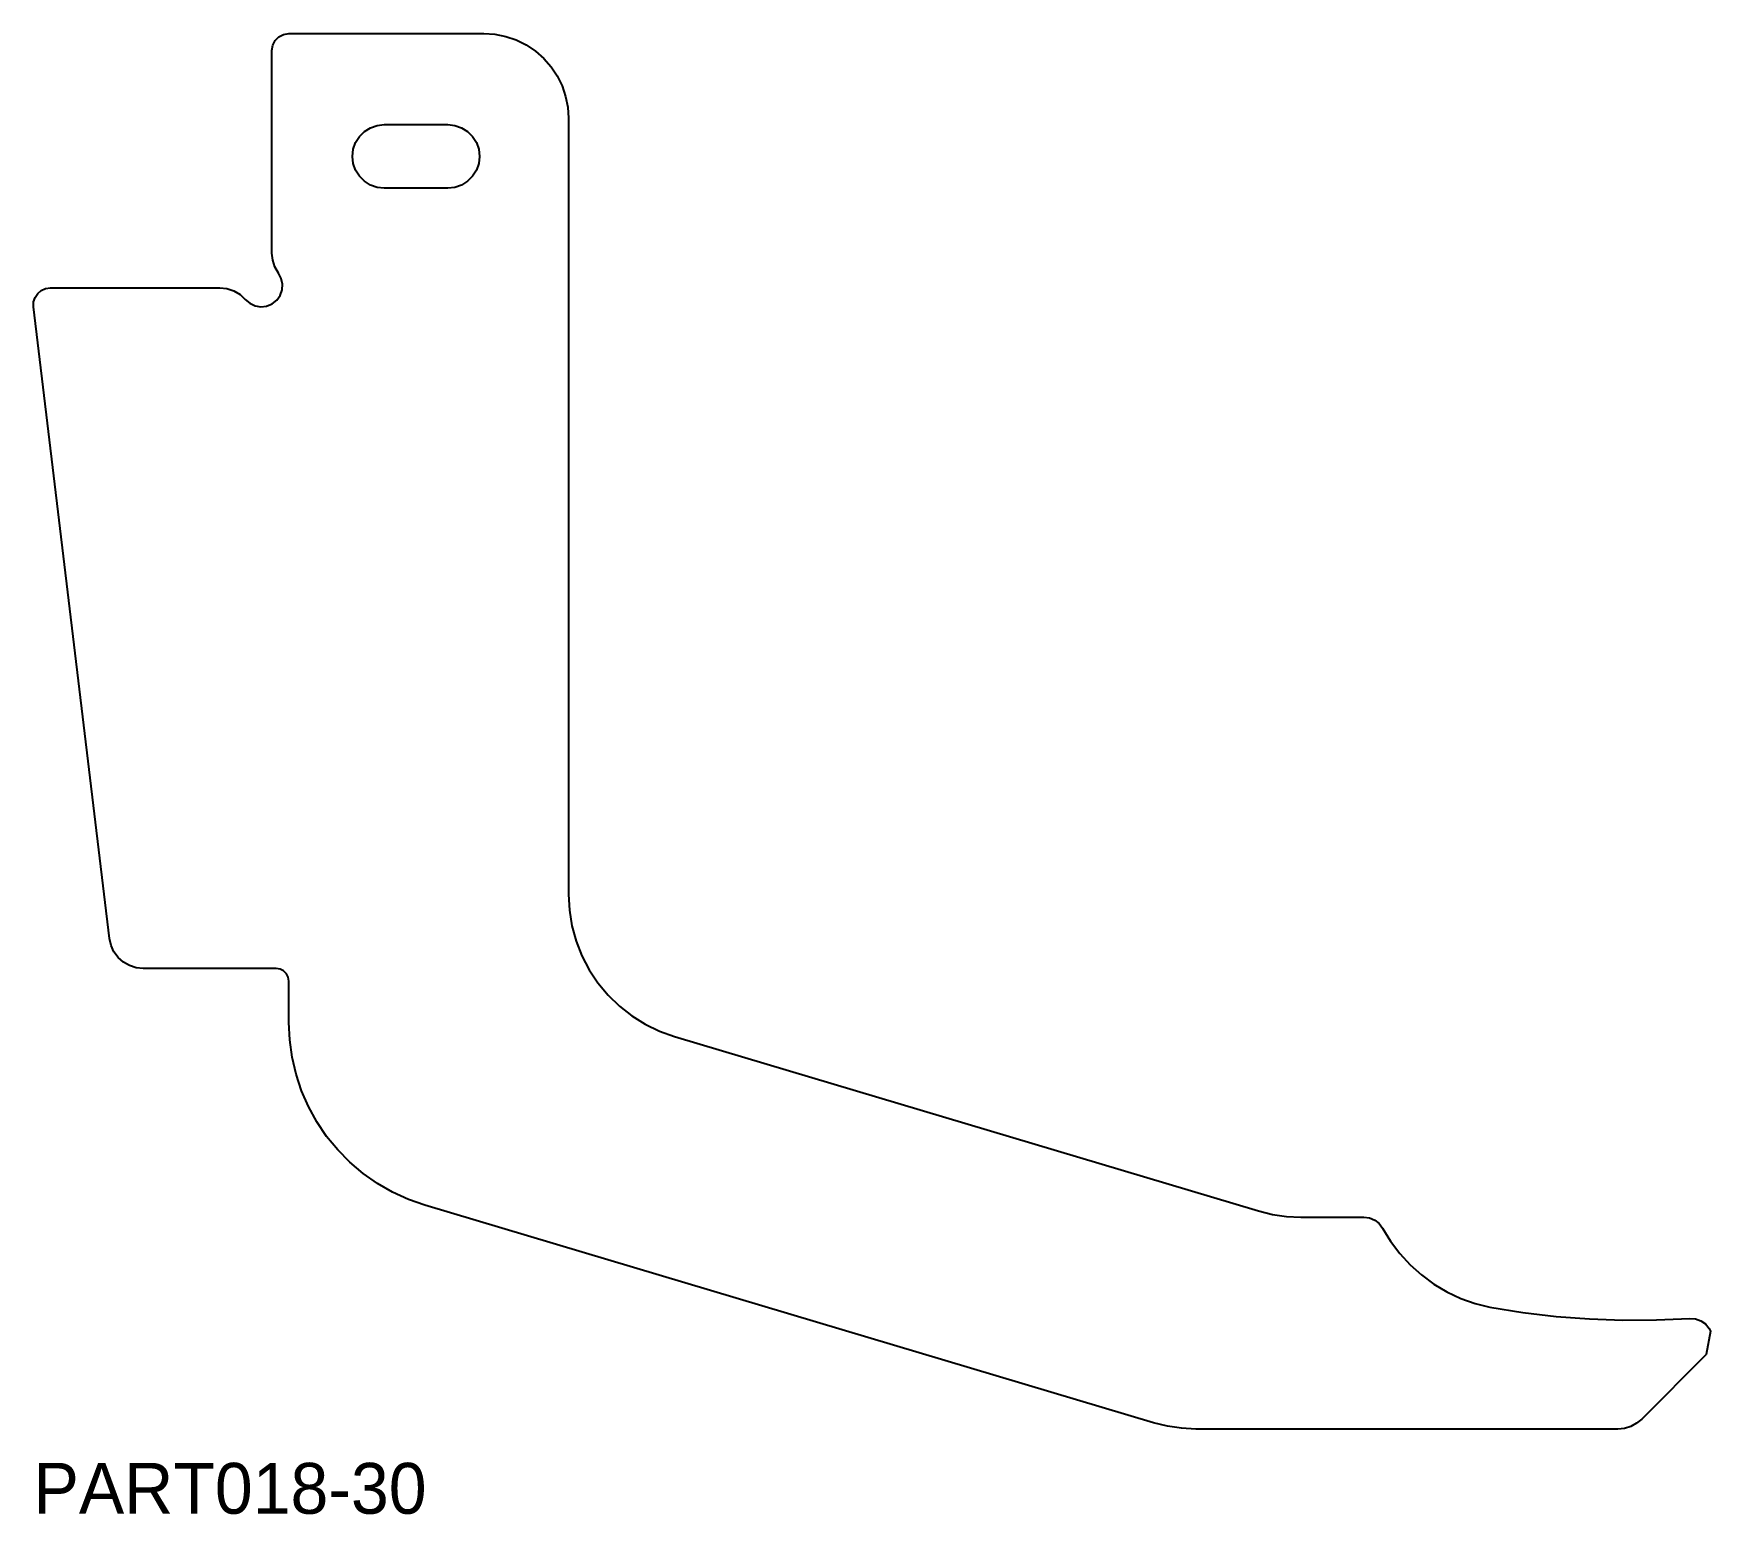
# Model space of a CAD drawing. Header units: millimetres. Extents: x 0 to 7985, y -20 to 1906.
# Drawn here: x 3878.5 to 4274.3, y 927.6 to 1277.1 of the extents above; entities that cross this region are included whole.
import ezdxf

# ---------------------------------------------------------------- set-up
doc = ezdxf.new("R2010")
doc.units = ezdxf.units.MM
doc.layers.add('LABEL', color=7, linetype='Continuous')
doc.layers.add('PART018-30', color=7, linetype='Continuous')

msp = doc.modelspace()

# ---------------------------------------------------------------- linework, layer by layer
at = {"layer": 'PART018-30'}
for points in [[(4269.421, 973.8548), (4270.7589, 973.7618), (4272.024, 973.3166), (4273.1252, 972.5511), (4273.9834, 971.5204), (4274.287, 970.8501), (4273.282, 965.3298), (4258.0599, 950.1077), (4256.8476, 949.1128), (4255.4645, 948.3736), (4253.9638, 947.9183), (4252.4031, 947.7646), (4152.8549, 947.7646), (4149.4726, 947.9284), (4146.1219, 948.4183), (4142.8343, 949.2297), (3970.9087, 1000.6032), (3967.0247, 1001.9601), (3963.2808, 1003.666), (3959.7084, 1005.7068), (3956.3373, 1008.0653), (3953.1956, 1010.7218), (3950.3098, 1013.6542), (3947.7038, 1016.8379), (3945.3995, 1020.2463), (3943.4161, 1023.8509), (3941.7703, 1027.6215), (3940.4756, 1031.5268), (3939.5431, 1035.5339), (3938.9804, 1039.6095), (3938.7924, 1043.7194), (3938.7923, 1053.4635), (3938.6455, 1054.3905), (3938.2194, 1055.2268), (3937.5557, 1055.8905), (3936.7194, 1056.3167), (3935.7924, 1056.4635), (3904.4016, 1056.4635), (3902.755, 1056.6348), (3901.1789, 1057.1413), (3899.7408, 1057.9614), (3898.5023, 1059.0599), (3897.5164, 1060.3898), (3896.8254, 1061.8942), (3896.4588, 1063.5086), (3878.5274, 1212.6656), (3878.5512, 1213.7885), (3878.8863, 1214.8606), (3879.5063, 1215.7973), (3880.3623, 1216.5246), (3881.3867, 1216.9853), (3882.4988, 1217.143), (3922.4562, 1217.143), (3924.1594, 1216.9596), (3925.7844, 1216.4178), (3927.2569, 1215.5425), (3928.5093, 1214.3738), (3929.5505, 1213.4618), (3930.8019, 1212.8703), (3932.1675, 1212.6446), (3933.5427, 1212.8019), (3934.8221, 1213.3302), (3935.9076, 1214.189), (3936.716, 1215.3125), (3937.1855, 1216.6146), (3937.2799, 1217.9955), (3936.9922, 1219.3494), (3936.3442, 1220.5726), (3936.3375, 1220.5818), (3936.3308, 1220.591), (3935.4889, 1222.043), (3934.9684, 1223.6387), (3934.7923, 1225.3079), (3934.7924, 1273.143), (3934.9881, 1274.3791), (3935.5563, 1275.4942), (3936.4412, 1276.3791), (3937.5563, 1276.9472), (3938.7923, 1277.143), (3984.7924, 1277.143), (3987.4029, 1276.9719), (3989.9687, 1276.4615), (3992.446, 1275.6206), (3994.7923, 1274.4635), (3996.9676, 1273.0101), (3998.9345, 1271.2851), (4000.6594, 1269.3182), (4002.1129, 1267.143), (4003.2699, 1264.7966), (4004.1109, 1262.3194), (4004.6212, 1259.7535), (4004.7923, 1257.143), (4004.7924, 1073.952), (4004.9914, 1070.2245), (4005.5863, 1066.5394), (4006.5703, 1062.9386), (4007.9322, 1059.4631), (4009.6565, 1056.1524), (4011.7235, 1053.0441), (4014.1098, 1050.1737), (4016.7883, 1047.5738), (4019.7284, 1045.2738), (4022.8968, 1043.3001), (4026.2573, 1041.6751), (4029.7718, 1040.4171), (4167.6089, 999.2297), (4170.8965, 998.4183), (4174.2471, 997.9284), (4177.6295, 997.7646), (4192.5121, 997.7646), (4193.8364, 997.586), (4195.0661, 997.0631), (4196.1134, 996.2331), (4196.9034, 995.1554), (4198.781, 992.0738), (4200.949, 989.1891), (4203.387, 986.5287), (4206.0719, 984.1177), (4208.9783, 981.979), (4212.0788, 980.1327), (4215.3439, 978.5964), (4218.7429, 977.3845), (4222.2435, 976.5085), (4230.0402, 975.2719), (4237.8805, 974.3515), (4245.7517, 973.7489), (4253.6407, 973.465), (4261.5348, 973.5003)], [(3961.2924, 1240.643), (3959.6235, 1240.8311), (3958.0383, 1241.3857), (3956.6162, 1242.2793), (3955.4286, 1243.4668), (3954.5351, 1244.8889), (3953.9804, 1246.4741), (3953.7924, 1248.143), (3953.9804, 1249.8119), (3954.5351, 1251.3971), (3955.4286, 1252.8192), (3956.6162, 1254.0067), (3958.0383, 1254.9003), (3959.6235, 1255.455), (3961.2924, 1255.643), (3976.2924, 1255.643), (3977.9613, 1255.455), (3979.5465, 1254.9003), (3980.9686, 1254.0068), (3982.1561, 1252.8192), (3983.0497, 1251.3971), (3983.6043, 1249.8119), (3983.7924, 1248.143), (3983.6043, 1246.4741), (3983.0497, 1244.8889), (3982.1561, 1243.4668), (3980.9686, 1242.2793), (3979.5465, 1241.3857), (3977.9613, 1240.831), (3976.2924, 1240.643)]]:
    msp.add_lwpolyline(points, close=True, dxfattribs=at)

# ---------------------------------------------------------------- texts
at = {"layer": 'LABEL'}
msp.add_text('PART018-30', height=12, dxfattribs=at).set_placement((3878.5274, 927.7646))

doc.saveas('drawing.dxf')
